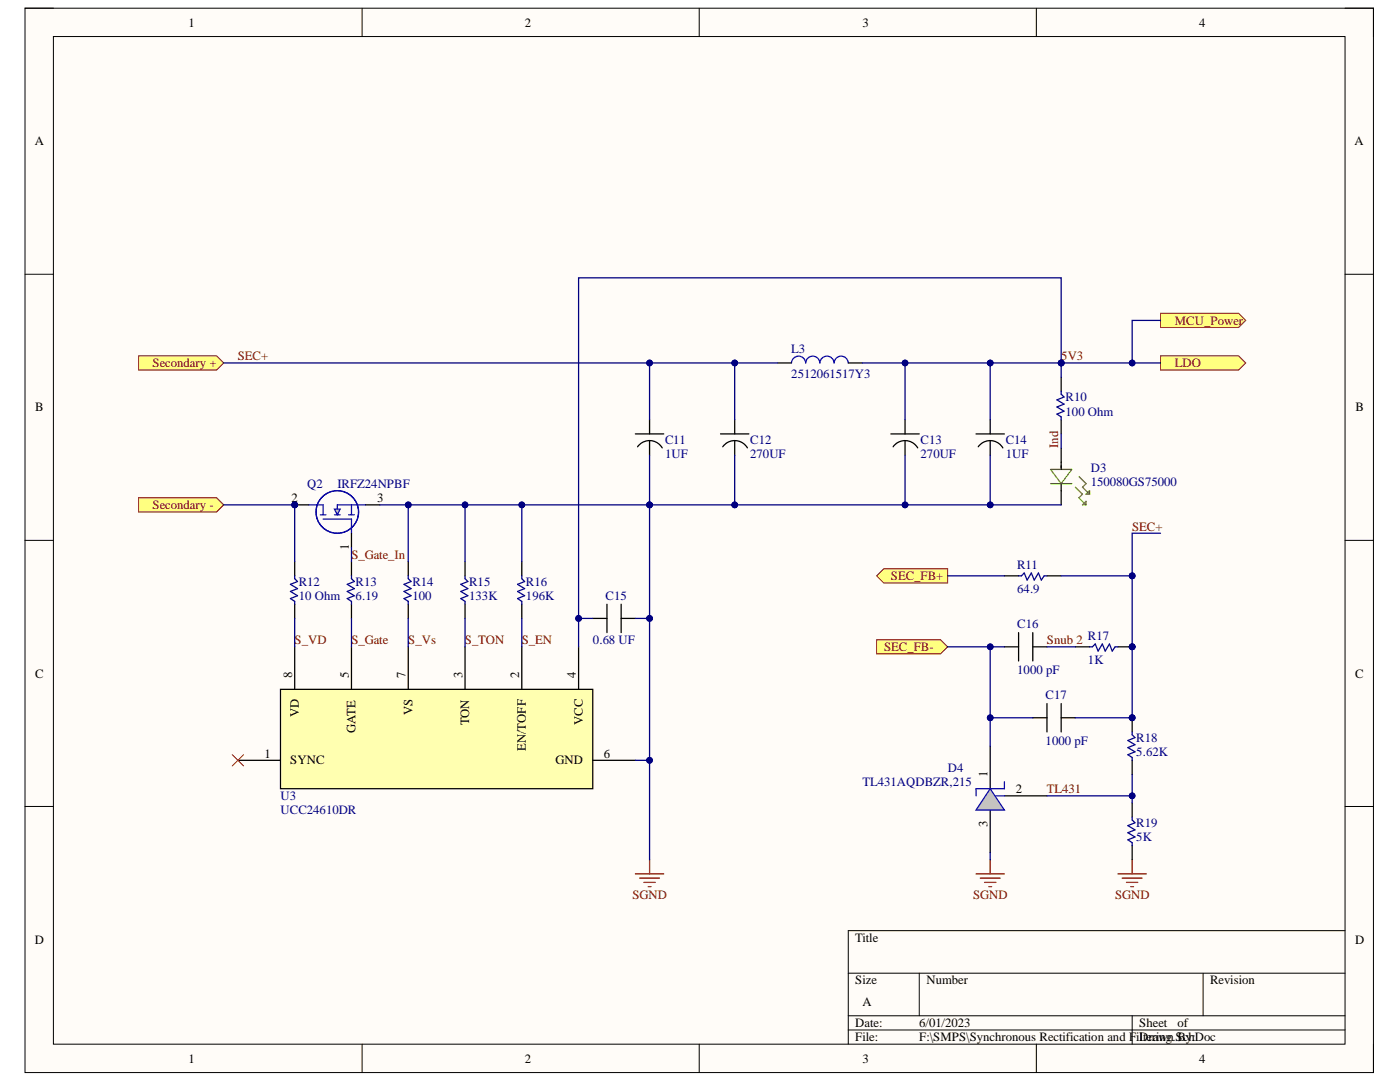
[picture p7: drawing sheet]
<svg xmlns="http://www.w3.org/2000/svg" width="279mm" height="216mm" viewBox="0 0 279 216" stroke-linecap="round" stroke-linejoin="round" font-family="sans-serif">
<defs><g id="words">
<g font-size="2.5">
<text x="37.6" y="5.3">1</text>
<text x="104.7" y="5.3">2</text>
<text x="172.1" y="5.3">3</text>
<text x="239.3" y="5.3">4</text>
<text x="6.9" y="29">A</text>
<text x="270.3" y="29">A</text>
<text x="7" y="82.1">B</text>
<text x="270.5" y="82.1">B</text>
<text x="58.2" y="100.2">2</text>
<text x="75.3" y="100.2">3</text>
<text x="69.6" y="109.7" transform="rotate(-90 69.6 109.7)">1</text>
<text x="7" y="135.2">C</text>
<text x="58.3" y="135.3" transform="rotate(-90 58.3 135.3)">8</text>
<text x="69.6" y="135.3" transform="rotate(-90 69.6 135.3)">5</text>
<text x="80.9" y="135.3" transform="rotate(-90 80.9 135.3)">7</text>
<text x="92.3" y="135.3" transform="rotate(-90 92.3 135.3)">3</text>
<text x="103.6" y="135.3" transform="rotate(-90 103.6 135.3)">2</text>
<text x="115" y="135.3" transform="rotate(-90 115 135.3)">4</text>
<text x="270.4" y="135.2">C</text>
<text x="59.6" y="143.2" transform="rotate(-90 59.6 143.2)">VD</text>
<text x="82.3" y="142.7" transform="rotate(-90 82.3 142.7)">VS</text>
<text x="71" y="146.3" transform="rotate(-90 71 146.3)">GATE</text>
<text x="93.6" y="144.8" transform="rotate(-90 93.6 144.8)">TON</text>
<text x="105" y="149.8" transform="rotate(-90 105 149.8)">EN/TOFF</text>
<text x="116.3" y="144.7" transform="rotate(-90 116.3 144.7)">VCC</text>
<text x="52.8" y="151.2">1</text>
<text x="57.9" y="152.5">SYNC</text>
<text x="110.9" y="152.5">GND</text>
<text x="120.5" y="151.2">6</text>
<text x="197.1" y="155.1" transform="rotate(-90 197.1 155.1)">1</text>
<text x="202.8" y="158.2">2</text>
<text x="197.1" y="165" transform="rotate(-90 197.1 165)">3</text>
<text x="6.9" y="188.3">D</text>
<text x="170.7" y="188">Title</text>
<text x="270.4" y="188.3">D</text>
<text x="170.7" y="196.4">Size</text>
<text x="184.9" y="196.4">Number</text>
<text x="241.5" y="196.4">Revision</text>
<text x="172.1" y="200.7">A</text>
<text x="170.7" y="205">Date:</text>
<text x="170.7" y="207.8">File:</text>
<text x="183.5" y="205">6/01/2023</text>
<text x="183.5" y="207.8">F:\SMPS\Synchronous Rectification and FiDrawn By:</text>
<text x="227.4" y="205">Sheet</text>
<text x="227.4" y="207.8">ltering.SchDoc</text>
<text x="235" y="205">of</text>
<text x="37.6" y="212.1">1</text>
<text x="104.7" y="212.1">2</text>
<text x="172.1" y="212.1">3</text>
<text x="239.3" y="212.1">4</text>
</g>
<g font-size="2.5" fill="#800000">
<text x="234.5" y="64.8">MCU_Power</text>
<text x="47.5" y="71.9">SEC+</text>
<text x="211.8" y="71.9">5V3</text>
<text x="30.5" y="73.3">Secondary +</text>
<text x="234.5" y="73.3">LDO</text>
<text x="211.2" y="89.4" transform="rotate(-90 211.2 89.4)">Ind</text>
<text x="30.5" y="101.6">Secondary -</text>
<text x="225.9" y="105.9">SEC+</text>
<text x="70.1" y="111.5">S_Gate_In</text>
<text x="177.8" y="115.8">SEC_FB+</text>
<text x="58.8" y="128.5">S_VD</text>
<text x="70.1" y="128.5">S_Gate</text>
<text x="81.5" y="128.5">S_Vs</text>
<text x="92.8" y="128.5">S_TON</text>
<text x="104.1" y="128.5">S_EN</text>
<text x="176.4" y="129.9">SEC_FB-</text>
<text x="208.9" y="128.5">Snub 2</text>
<text x="208.9" y="158.2">TL431</text>
<text x="126.2" y="179.4">SGND</text>
<text x="194.2" y="179.4">SGND</text>
<text x="222.5" y="179.4">SGND</text>
</g>
<g font-size="2.5" fill="#000080">
<text x="157.9" y="70.5">L3</text>
<text x="157.9" y="75.5">2512061517Y3</text>
<text x="212.6" y="80.1">R10</text>
<text x="212.6" y="83">100 Ohm</text>
<text x="132.7" y="88.5">C11</text>
<text x="149.7" y="88.5">C12</text>
<text x="183.7" y="88.5">C13</text>
<text x="200.7" y="88.5">C14</text>
<text x="132.7" y="91.4">1UF</text>
<text x="149.7" y="91.4">270UF</text>
<text x="183.7" y="91.4">270UF</text>
<text x="200.7" y="91.4">1UF</text>
<text x="217.7" y="94.2">D3</text>
<text x="61.3" y="97.3">Q2</text>
<text x="67.3" y="97.3">IRFZ24NPBF</text>
<text x="217.7" y="97.1">150080GS75000</text>
<text x="203" y="113.5">R11</text>
<text x="59.6" y="116.9">R12</text>
<text x="59.6" y="119.7">10 Ohm</text>
<text x="71" y="116.9">R13</text>
<text x="71" y="119.7">6.19</text>
<text x="82.3" y="116.9">R14</text>
<text x="82.3" y="119.7">100</text>
<text x="93.6" y="116.9">R15</text>
<text x="93.6" y="119.7">133K</text>
<text x="105" y="116.9">R16</text>
<text x="105" y="119.7">196K</text>
<text x="120.9" y="119.7">C15</text>
<text x="203" y="118.3">64.9</text>
<text x="203" y="125.4">C16</text>
<text x="118.3" y="128.5">0.68 UF</text>
<text x="217.1" y="127.7">R17</text>
<text x="203" y="134.4">1000 pF</text>
<text x="217.1" y="132.5">1K</text>
<text x="208.7" y="139.5">C17</text>
<text x="208.7" y="148.6">1000 pF</text>
<text x="226.8" y="148.1">R18</text>
<text x="189.1" y="154">D4</text>
<text x="226.8" y="150.9">5.62K</text>
<text x="56" y="159.6">U3</text>
<text x="172.1" y="156.9">TL431AQDBZR,215</text>
<text x="56" y="162.5">UCC24610DR</text>
<text x="226.8" y="165.1">R19</text>
<text x="226.8" y="167.8">5K</text>
</g>
</g></defs>
<path d="M5 1.6h269.1v212.4h-269.1z" fill-rule="evenodd" fill="#fffcf8"/>
<path d="M5 1.6h269.1v212.4h-269.1z" fill="none" stroke="#000" stroke-width=".2"/>
<path d="M10.7 7.3h257.7v201.1h-257.7z" fill-rule="evenodd" fill="#fffcf8"/>
<g fill="none" stroke="#000" stroke-width=".2">
<path d="M5 1.6h5.7M10.7 7.3h257.7v201.1h-257.7zM72.3 1.6v5.7M139.5 1.6v5.7M206.8 1.6v5.7M268.4 1.6h5.7v5.7M5 54.7h5.7M268.4 54.7h5.7M5 107.8h5.7M268.4 107.8h5.7M5 160.9h5.7M268.4 160.9h5.7"/>
<path d="M169.3 194.2h99.1M183.5 194.2v8.5M240.1 194.2v8.5M268.4 185.7h-99.1v22.7M72.3 208.4v5.6M139.5 208.4v5.6M169.3 202.7h99.1M169.3 205.5h99.1M206.8 208.4v5.6M225.9 202.7v5.7M274.1 208.4v5.6"/>
</g>
<path d="M56 137.6h62.3v19.8h-62.3z" fill-rule="evenodd" fill="#ffffb0"/>
<path d="M56 137.6h62.3v19.8h-62.3zM58.8 129.1v8.5M70.1 129.1v8.5M81.5 129.1v8.5M92.8 129.1v8.5M104.1 129.1v8.5M115.5 129.1v8.5M47.5 151.7h8.5M118.3 151.7h8.5" fill="none" stroke="#000" stroke-width=".25"/>
<circle cx="58.8" cy="100.7" r=".57" fill="#000080"/>
<circle cx="58.8" cy="100.7" r=".57" fill="none" stroke="#000080" stroke-width=".2"/>
<g fill="none" stroke="#00f" stroke-width=".25">
<path d="M61.6 100.7h2.9v2M63.9 102.7h1.1M64.5 103.6h5.6v2.8M66.7 102.7h1.2M69.6 102.7h1.1M70.1 100.7v2M73 100.7h-5.7v2"/>
<circle cx="67.3" cy="102.2" r="4.2"/>
</g>
<path d="M66.7 101.6h1.2l-.6 1.1z" fill="#c0c0c0"/>
<path d="M66.7 101.6h1.2l-.6 1.1z" fill="none" stroke="#00f" stroke-width=".25"/>
<path d="M58.8 100.7h2.8M70.1 106.4v2.8" fill="none" stroke="#000" stroke-width=".25"/>
<circle cx="58.8" cy="100.7" r=".57" fill="#000080"/>
<circle cx="58.8" cy="100.7" r=".57" fill="none" stroke="#000080" stroke-width=".2"/>
<path d="M58.8 112.1v2.8M73 100.7h2.8M58.8 120.6v2.8" fill="none" stroke="#000" stroke-width=".25"/>
<path d="M46.3 150.6l2.3 2.2M48.6 150.6l-2.3 2.2" fill="none" stroke="#f00" stroke-width=".2"/>
<path d="M58.8 114.9v.6l.6 .5-1.4 .6 1.4 .9-1.4 .5 1.4 .9-1.4 .5 .8 .6v.6" fill="none" stroke="#0c0087" stroke-width=".25"/>
<path d="M27.7 71h15.5l1.5 1.4-1.5 1.4h-15.5z" fill-rule="evenodd" fill="#ffff80"/>
<path d="M27.7 71h15.5l1.5 1.4-1.5 1.4h-15.5z" fill="none" stroke="#800000" stroke-width=".2"/>
<path d="M27.7 99.3h15.5l1.5 1.4-1.5 1.5h-15.5z" fill-rule="evenodd" fill="#ffff80"/>
<path d="M27.7 99.3h15.5l1.5 1.4-1.5 1.5h-15.5z" fill="none" stroke="#800000" stroke-width=".2"/>
<g fill="none" stroke="#000" stroke-width=".25">
<path d="M70.1 112.1v2.8M81.5 112.1v2.8M92.8 112.1v2.8M104.1 112.1v2.8M70.1 120.6v2.8M81.5 120.6v2.8M92.8 120.6v2.8M104.1 120.6v2.8M118.3 123.4h2.8M121.1 120.6v5.6M124 120.6v5.6M124 123.4h2.8"/>
<path d="M200.4 129.1h2.9M203.3 126.2v5.7M206.1 126.2v5.7M206.1 129.1h2.8"/>
</g>
<path d="M70.1 114.9v.6l.6 .5-1.4 .6 1.4 .9-1.4 .5 1.4 .9-1.4 .5 .8 .6v.6M81.5 114.9v.6l.5 .5-1.4 .6 1.4 .9-1.4 .5 1.4 .9-1.4 .5 .9 .6v.6M92.8 114.9v.6l.6 .5-1.4 .6 1.4 .9-1.4 .5 1.4 .9-1.4 .5 .8 .6v.6M104.1 114.9v.6l.6 .5-1.4 .6 1.4 .9-1.4 .5 1.4 .9-1.4 .5 .8 .6v.6" fill="none" stroke="#0c0087" stroke-width=".25"/>
<path d="M126.8 174.4h5.7M127.7 175.2h3.9M128.5 176.1h2.3M129.4 176.9h.5M129.6 171.5v2.9" fill="none" stroke="#800000" stroke-width=".25"/>
<circle cx="225.9" cy="129.1" r=".57" fill="#000080"/>
<circle cx="225.9" cy="129.1" r=".57" fill="none" stroke="#000080" stroke-width=".2"/>
<path d="M223.1 129.1h2.8" fill="none" stroke="#000" stroke-width=".25"/>
<circle cx="225.9" cy="129.1" r=".57" fill="#000080"/>
<circle cx="225.9" cy="129.1" r=".57" fill="none" stroke="#000080" stroke-width=".2"/>
<path d="M214.6 129.1h2.8M206.1 143.2h2.8M208.9 140.4v5.7M211.8 140.4v5.7M211.8 143.2h2.8" fill="none" stroke="#000" stroke-width=".25"/>
<path d="M217.4 129.1h.6l.6-.6 .6 1.4 .8-1.4 .6 1.4 .8-1.4 .6 1.4 .5-.8h.6" fill="none" stroke="#0c0087" stroke-width=".25"/>
<path d="M175 114.9l1.4-1.4h12.7v2.8h-12.7z" fill-rule="evenodd" fill="#ffff80"/>
<path d="M175 114.9l1.4-1.4h12.7v2.8h-12.7z" fill="none" stroke="#800000" stroke-width=".2"/>
<path d="M175 127.7h12.7l1.4 1.4-1.4 1.4h-12.7z" fill-rule="evenodd" fill="#ffff80"/>
<path d="M175 127.7h12.7l1.4 1.4-1.4 1.4h-12.7z" fill="none" stroke="#800000" stroke-width=".2"/>
<path d="M194.8 174.4h5.6M195.6 175.2h4M196.5 176.1h2.3M197.3 176.9h.6M197.6 171.5v2.9" fill="none" stroke="#800000" stroke-width=".25"/>
<path d="M197.6 148.9v8.5M200.4 158.8h8.5M197.6 161.6v8.5" fill="none" stroke="#000" stroke-width=".25"/>
<path d="M197.6 157.4l2.8 4.2h-5.6z" fill="#c0c0c0"/>
<path d="M197.6 157.4l2.8 4.2h-5.6zM198.8 158.8h1.6M200.4 156v1.4h-5.6v1.4" fill="none" stroke="#00f" stroke-width=".25"/>
<path d="M223.1 174.4h5.7M224 175.2h3.9M224.8 176.1h2.3M225.7 176.9h.5M225.9 171.5v2.9" fill="none" stroke="#800000" stroke-width=".25"/>
<circle cx="225.9" cy="143.2" r=".57" fill="#000080"/>
<circle cx="225.9" cy="143.2" r=".57" fill="none" stroke="#000080" stroke-width=".2"/>
<path d="M225.9 143.2v2.9M225.9 151.7v2.9" fill="none" stroke="#000" stroke-width=".25"/>
<circle cx="225.9" cy="143.2" r=".57" fill="#000080"/>
<circle cx="225.9" cy="143.2" r=".57" fill="none" stroke="#000080" stroke-width=".2"/>
<path d="M225.9 146.1v.5l.6 .6-1.4 .6 1.4 .8-1.4 .6 1.4 .8-1.4 .6 .8 .5v.6M225.9 163v.6l.6 .6-1.4 .5 1.4 .9-1.4 .6 1.4 .8-1.4 .6 .8 .5v.6" fill="none" stroke="#0c0087" stroke-width=".25"/>
<path d="M155.1 72.4h2.9M169.3 72.4h2.8M126.8 86.6h5.7M127.2 89.2a2.92 2.92 0 0 1 5 .2M129.6 83.7v2.9M129.6 88v2.8M194.8 86.6h5.6M195.2 89.2a2.92 2.92 0 0 1 4.9 .2M197.6 83.8v2.8M197.6 88v2.8M225.9 160.2v2.8M225.9 168.7v2.8" fill="none" stroke="#000" stroke-width=".25"/>
<path d="M158 72.4a1.42 1.42 0 0 1 1.4-1.3 1.42 1.42 0 0 1 1.4 1.3 1.42 1.42 0 0 1 1.4-1.3 1.42 1.42 0 0 1 1.4 1.3M163.6 72.4a1.42 1.42 0 0 1 1.4-1.3 1.42 1.42 0 0 1 1.5 1.3 1.42 1.42 0 0 1 1.4-1.3 1.42 1.42 0 0 1 1.4 1.3" fill="none" stroke="#00f" stroke-width=".25"/>
<path d="M231.6 71h15.6l1.4 1.4-1.4 1.4h-15.6z" fill-rule="evenodd" fill="#ffff80"/>
<path d="M231.6 71h15.6l1.4 1.4-1.4 1.4h-15.6z" fill="none" stroke="#800000" stroke-width=".2"/>
<path d="M211.8 75.3v2.8M211.8 83.8v2.8M211.8 89.4v4.3M211.8 96.5v4.2M200.4 114.9h2.9M208.9 114.9h2.9" fill="none" stroke="#000" stroke-width=".25"/>
<path d="M211.8 78.1v.6l.6 .5-1.5 .6 1.5 .8-1.5 .6 1.5 .9-1.5 .5 .9 .6v.6M203.3 114.9h.6l.5-.6 .6 1.4 .8-1.4 .6 1.4 .8-1.4 .6 1.4 .6-.8h.5" fill="none" stroke="#0c0087" stroke-width=".25"/>
<path d="M209.7 93.7h4.2l-2.1 2.8zM209.7 96.5h4.2M214.6 97.2l1.4 1.4-.7 .7 1.4 1.4M215.3 95.1l1.4 1.4-.7 .7 1.4 1.4M216.7 98.6l.7-.7v.7zM216 100.7l.7-.7v.7z" fill="none" stroke="#0f0" stroke-width=".25"/>
<path d="M231.6 62.5h15.6l1.4 1.4-1.4 1.5h-15.6z" fill-rule="evenodd" fill="#ffff80"/>
<path d="M231.6 62.5h15.6l1.4 1.4-1.4 1.5h-15.6z" fill="none" stroke="#800000" stroke-width=".2"/>
<circle cx="211.8" cy="72.4" r=".57" fill="#000080"/>
<circle cx="211.8" cy="72.4" r=".57" fill="none" stroke="#000080" stroke-width=".2"/>
<path d="M143.8 86.6h5.7M144.2 89.2a2.92 2.92 0 0 1 5 .2M146.6 83.7v2.9M146.6 88v2.8M177.8 86.6h5.7M178.2 89.2a2.92 2.92 0 0 1 4.9 .2M180.6 83.8v2.8M180.6 88v2.8" fill="none" stroke="#000" stroke-width=".25"/>
<path d="M44.7 100.7h14.1v11.4M58.8 123.4v5.7" fill="none" stroke="#000080" stroke-width=".25"/>
<circle cx="58.8" cy="100.7" r=".57" fill="#000080"/>
<circle cx="58.8" cy="100.7" r=".57" fill="none" stroke="#000080" stroke-width=".2"/>
<path d="M70.1 109.2v2.9M75.8 100.7h5.7v11.4M70.1 123.4v5.7M81.5 123.4v5.7" fill="none" stroke="#000080" stroke-width=".25"/>
<circle cx="81.5" cy="100.7" r=".57" fill="#000080"/>
<circle cx="81.5" cy="100.7" r=".57" fill="none" stroke="#000080" stroke-width=".2"/>
<path d="M81.5 100.7h48.1v51h-2.8" fill="none" stroke="#000080" stroke-width=".25"/>
<circle cx="81.5" cy="100.7" r=".57" fill="#000080"/>
<circle cx="81.5" cy="100.7" r=".57" fill="none" stroke="#000080" stroke-width=".2"/>
<circle cx="92.8" cy="100.7" r=".57" fill="#000080"/>
<circle cx="92.8" cy="100.7" r=".57" fill="none" stroke="#000080" stroke-width=".2"/>
<circle cx="104.1" cy="100.7" r=".57" fill="#000080"/>
<circle cx="104.1" cy="100.7" r=".57" fill="none" stroke="#000080" stroke-width=".2"/>
<circle cx="129.6" cy="100.7" r=".57" fill="#000080"/>
<circle cx="129.6" cy="100.7" r=".57" fill="none" stroke="#000080" stroke-width=".2"/>
<circle cx="129.6" cy="123.4" r=".57" fill="#000080"/>
<circle cx="129.6" cy="123.4" r=".57" fill="none" stroke="#000080" stroke-width=".2"/>
<circle cx="129.6" cy="151.7" r=".57" fill="#000080"/>
<circle cx="129.6" cy="151.7" r=".57" fill="none" stroke="#000080" stroke-width=".2"/>
<path d="M129.6 151.7v19.8" fill="none" stroke="#000080" stroke-width=".25"/>
<circle cx="129.6" cy="151.7" r=".57" fill="#000080"/>
<circle cx="129.6" cy="151.7" r=".57" fill="none" stroke="#000080" stroke-width=".2"/>
<path d="M104.1 100.7v11.4M104.1 123.4v5.7" fill="none" stroke="#000080" stroke-width=".25"/>
<circle cx="104.1" cy="100.7" r=".57" fill="#000080"/>
<circle cx="104.1" cy="100.7" r=".57" fill="none" stroke="#000080" stroke-width=".2"/>
<path d="M92.8 100.7v11.4M92.8 123.4v5.7" fill="none" stroke="#000080" stroke-width=".25"/>
<circle cx="92.8" cy="100.7" r=".57" fill="#000080"/>
<circle cx="92.8" cy="100.7" r=".57" fill="none" stroke="#000080" stroke-width=".2"/>
<path d="M208.9 129.1h5.7M197.6 143.2v5.7" fill="none" stroke="#000080" stroke-width=".25"/>
<circle cx="197.6" cy="143.2" r=".57" fill="#000080"/>
<circle cx="197.6" cy="143.2" r=".57" fill="none" stroke="#000080" stroke-width=".2"/>
<path d="M197.6 129.1h2.8M197.6 170.1v1.4" fill="none" stroke="#000080" stroke-width=".25"/>
<circle cx="197.6" cy="129.1" r=".56" fill="#000080"/>
<circle cx="197.6" cy="129.1" r=".56" fill="none" stroke="#000080" stroke-width=".2"/>
<path d="M189.1 129.1h8.5v14.1h8.5" fill="none" stroke="#000080" stroke-width=".25"/>
<circle cx="197.6" cy="129.1" r=".56" fill="#000080"/>
<circle cx="197.6" cy="129.1" r=".56" fill="none" stroke="#000080" stroke-width=".2"/>
<circle cx="197.6" cy="143.2" r=".57" fill="#000080"/>
<circle cx="197.6" cy="143.2" r=".57" fill="none" stroke="#000080" stroke-width=".2"/>
<path d="M225.9 158.8v1.4" fill="none" stroke="#000080" stroke-width=".25"/>
<circle cx="225.9" cy="158.8" r=".57" fill="#000080"/>
<circle cx="225.9" cy="158.8" r=".57" fill="none" stroke="#000080" stroke-width=".2"/>
<path d="M225.9 154.6v4.2h-17" fill="none" stroke="#000080" stroke-width=".25"/>
<circle cx="225.9" cy="158.8" r=".57" fill="#000080"/>
<circle cx="225.9" cy="158.8" r=".57" fill="none" stroke="#000080" stroke-width=".2"/>
<path d="M225.9 129.1v14.1h-11.3" fill="none" stroke="#000080" stroke-width=".25"/>
<circle cx="225.9" cy="143.2" r=".57" fill="#000080"/>
<circle cx="225.9" cy="143.2" r=".57" fill="none" stroke="#000080" stroke-width=".2"/>
<circle cx="225.9" cy="129.1" r=".57" fill="#000080"/>
<circle cx="225.9" cy="129.1" r=".57" fill="none" stroke="#000080" stroke-width=".2"/>
<path d="M44.7 72.4h84.9v11.3" fill="none" stroke="#000080" stroke-width=".25"/>
<circle cx="129.6" cy="72.4" r=".57" fill="#000080"/>
<circle cx="129.6" cy="72.4" r=".57" fill="none" stroke="#000080" stroke-width=".2"/>
<path d="M129.6 90.8v9.9" fill="none" stroke="#000080" stroke-width=".25"/>
<circle cx="129.6" cy="100.7" r=".57" fill="#000080"/>
<circle cx="129.6" cy="100.7" r=".57" fill="none" stroke="#000080" stroke-width=".2"/>
<path d="M146.6 72.4v11.3" fill="none" stroke="#000080" stroke-width=".25"/>
<circle cx="146.6" cy="72.4" r=".57" fill="#000080"/>
<circle cx="146.6" cy="72.4" r=".57" fill="none" stroke="#000080" stroke-width=".2"/>
<path d="M129.6 72.4h25.5" fill="none" stroke="#000080" stroke-width=".25"/>
<circle cx="129.6" cy="72.4" r=".57" fill="#000080"/>
<circle cx="129.6" cy="72.4" r=".57" fill="none" stroke="#000080" stroke-width=".2"/>
<circle cx="146.6" cy="72.4" r=".57" fill="#000080"/>
<circle cx="146.6" cy="72.4" r=".57" fill="none" stroke="#000080" stroke-width=".2"/>
<path d="M180.6 83.8v-11.4h17v11.4" fill="none" stroke="#000080" stroke-width=".25"/>
<circle cx="197.6" cy="72.4" r=".56" fill="#000080"/>
<circle cx="197.6" cy="72.4" r=".56" fill="none" stroke="#000080" stroke-width=".2"/>
<circle cx="180.6" cy="72.4" r=".57" fill="#000080"/>
<circle cx="180.6" cy="72.4" r=".57" fill="none" stroke="#000080" stroke-width=".2"/>
<path d="M172.1 72.4h8.5" fill="none" stroke="#000080" stroke-width=".25"/>
<circle cx="180.6" cy="72.4" r=".57" fill="#000080"/>
<circle cx="180.6" cy="72.4" r=".57" fill="none" stroke="#000080" stroke-width=".2"/>
<path d="M189.1 114.9h11.3M211.8 114.9h14.1" fill="none" stroke="#000080" stroke-width=".25"/>
<circle cx="225.9" cy="114.9" r=".57" fill="#000080"/>
<circle cx="225.9" cy="114.9" r=".57" fill="none" stroke="#000080" stroke-width=".2"/>
<path d="M197.6 90.8v9.9h-68" fill="none" stroke="#000080" stroke-width=".25"/>
<circle cx="129.6" cy="100.7" r=".57" fill="#000080"/>
<circle cx="129.6" cy="100.7" r=".57" fill="none" stroke="#000080" stroke-width=".2"/>
<circle cx="146.6" cy="100.7" r=".57" fill="#000080"/>
<circle cx="146.6" cy="100.7" r=".57" fill="none" stroke="#000080" stroke-width=".2"/>
<circle cx="180.6" cy="100.7" r=".57" fill="#000080"/>
<circle cx="180.6" cy="100.7" r=".57" fill="none" stroke="#000080" stroke-width=".2"/>
<circle cx="197.6" cy="100.7" r=".56" fill="#000080"/>
<circle cx="197.6" cy="100.7" r=".56" fill="none" stroke="#000080" stroke-width=".2"/>
<path d="M197.6 100.7h14.2" fill="none" stroke="#000080" stroke-width=".25"/>
<circle cx="197.6" cy="100.7" r=".56" fill="#000080"/>
<circle cx="197.6" cy="100.7" r=".56" fill="none" stroke="#000080" stroke-width=".2"/>
<path d="M225.9 114.9v14.2" fill="none" stroke="#000080" stroke-width=".25"/>
<circle cx="225.9" cy="129.1" r=".57" fill="#000080"/>
<circle cx="225.9" cy="129.1" r=".57" fill="none" stroke="#000080" stroke-width=".2"/>
<circle cx="225.9" cy="114.9" r=".57" fill="#000080"/>
<circle cx="225.9" cy="114.9" r=".57" fill="none" stroke="#000080" stroke-width=".2"/>
<path d="M211.8 72.4v2.9" fill="none" stroke="#000080" stroke-width=".25"/>
<circle cx="211.8" cy="72.4" r=".57" fill="#000080"/>
<circle cx="211.8" cy="72.4" r=".57" fill="none" stroke="#000080" stroke-width=".2"/>
<path d="M197.6 72.4h34" fill="none" stroke="#000080" stroke-width=".25"/>
<circle cx="225.9" cy="72.4" r=".57" fill="#000080"/>
<circle cx="225.9" cy="72.4" r=".57" fill="none" stroke="#000080" stroke-width=".2"/>
<circle cx="211.8" cy="72.4" r=".57" fill="#000080"/>
<circle cx="211.8" cy="72.4" r=".57" fill="none" stroke="#000080" stroke-width=".2"/>
<circle cx="197.6" cy="72.4" r=".56" fill="#000080"/>
<circle cx="197.6" cy="72.4" r=".56" fill="none" stroke="#000080" stroke-width=".2"/>
<path d="M231.6 63.9h-5.7v8.5" fill="none" stroke="#000080" stroke-width=".25"/>
<circle cx="225.9" cy="72.4" r=".57" fill="#000080"/>
<circle cx="225.9" cy="72.4" r=".57" fill="none" stroke="#000080" stroke-width=".2"/>
<path d="M146.6 90.8v9.9M211.8 86.6v2.8" fill="none" stroke="#000080" stroke-width=".25"/>
<circle cx="146.6" cy="100.7" r=".57" fill="#000080"/>
<circle cx="146.6" cy="100.7" r=".57" fill="none" stroke="#000080" stroke-width=".2"/>
<path d="M180.6 90.8v9.9" fill="none" stroke="#000080" stroke-width=".25"/>
<circle cx="180.6" cy="100.7" r=".57" fill="#000080"/>
<circle cx="180.6" cy="100.7" r=".57" fill="none" stroke="#000080" stroke-width=".2"/>
<path d="M231.6 106.4h-5.7v8.5" fill="none" stroke="#000080" stroke-width=".25"/>
<circle cx="225.9" cy="114.9" r=".57" fill="#000080"/>
<circle cx="225.9" cy="114.9" r=".57" fill="none" stroke="#000080" stroke-width=".2"/>
<path d="M115.5 123.4h2.8" fill="none" stroke="#000080" stroke-width=".25"/>
<circle cx="115.5" cy="123.4" r=".57" fill="#000080"/>
<circle cx="115.5" cy="123.4" r=".57" fill="none" stroke="#000080" stroke-width=".2"/>
<path d="M126.8 123.4h2.8" fill="none" stroke="#000080" stroke-width=".25"/>
<circle cx="129.6" cy="123.4" r=".57" fill="#000080"/>
<circle cx="129.6" cy="123.4" r=".57" fill="none" stroke="#000080" stroke-width=".2"/>
<path d="M211.8 72.4v-17h-96.3v73.7" fill="none" stroke="#000080" stroke-width=".25"/>
<circle cx="115.5" cy="123.4" r=".57" fill="#000080"/>
<circle cx="115.5" cy="123.4" r=".57" fill="none" stroke="#000080" stroke-width=".2"/>
<circle cx="211.8" cy="72.4" r=".57" fill="#000080"/>
<circle cx="211.8" cy="72.4" r=".57" fill="none" stroke="#000080" stroke-width=".2"/>
<use href="#words"/>
</svg>
